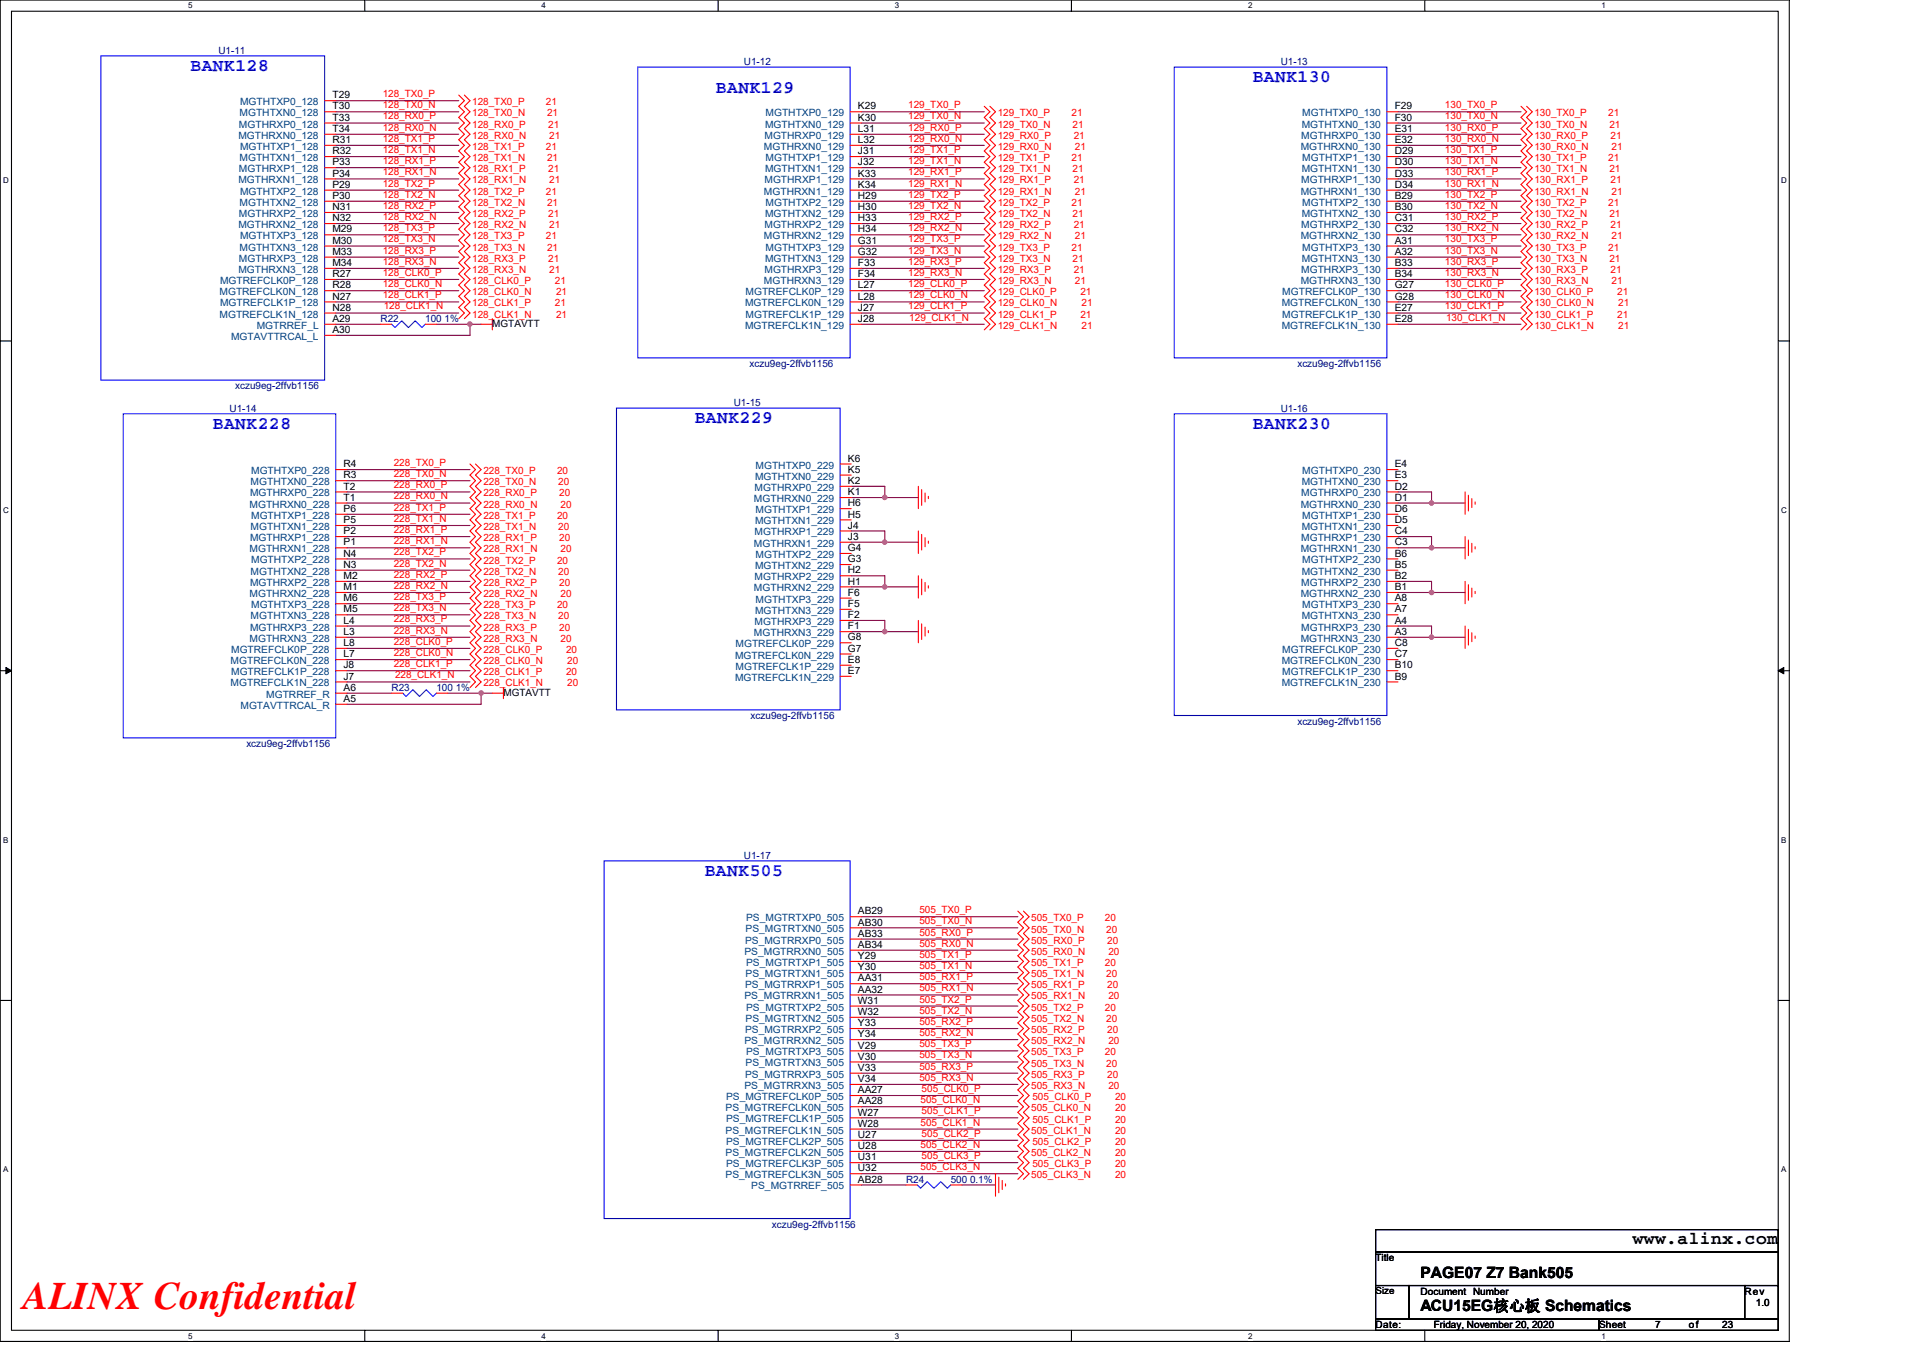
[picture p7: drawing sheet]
<svg xmlns="http://www.w3.org/2000/svg" width="297mm" height="210mm" viewBox="0 0 297 210" stroke-linecap="round" stroke-linejoin="round" font-family="sans-serif">
<defs><g id="words">
<text font-size="6" fill="#f00" x="3.5" y="202.3">ALINX Confidential</text>
<g font-size="2.8" fill="#00f">
<text x="29.4" y="10.9">BANK128</text>
<text x="110.6" y="14.4">BANK129</text>
<text x="193.5" y="12.7">BANK130</text>
<text x="107.3" y="65.3">BANK229</text>
<text x="32.9" y="66.2">BANK228</text>
<text x="193.5" y="66.2">BANK230</text>
<text x="108.9" y="135.3">BANK505</text>
</g>
<text font-size="2.8" x="252.2" y="192.3">www.alinx.com</text>
<g font-size="2.4">
<text x="219.4" y="197.4">PAGE07 Z7 Bank505</text>
<text x="219.4" y="202.6">ACU15EG核心板 Schematics</text>
</g>
<g font-size="1.5" fill="#000080">
<text x="33.7" y="8.3">U1-11</text>
<text x="114.9" y="10">U1-12</text>
<text x="197.8" y="10">U1-13</text>
<text x="58.8" y="49.8">R22</text>
<text x="65.7" y="49.8">100 1%</text>
<text x="115.8" y="56.7">xczu9eg-2ffvb1156</text>
<text x="200.4" y="56.7">xczu9eg-2ffvb1156</text>
<text x="35.5" y="63.6">U1-14</text>
<text x="36.3" y="60.1">xczu9eg-2ffvb1156</text>
<text x="113.3" y="62.7">U1-15</text>
<text x="197.8" y="63.6">U1-16</text>
<text x="60.5" y="106.8">R23</text>
<text x="67.4" y="106.8">100 1%</text>
<text x="115.9" y="111.1">xczu9eg-2ffvb1156</text>
<text x="200.4" y="112">xczu9eg-2ffvb1156</text>
<text x="38.1" y="115.4">xczu9eg-2ffvb1156</text>
<text x="114.9" y="132.7">U1-17</text>
<text x="140" y="182.8">R24</text>
<text x="146.9" y="182.8">500 0.1%</text>
<text x="119.2" y="189.7">xczu9eg-2ffvb1156</text>
</g>
<g font-size="1.5" fill="#004080">
<text x="37" y="18">MGTHTXN0_128</text>
<text x="37.1" y="16.3">MGTHTXP0_128</text>
<text x="118.3" y="18">MGTHTXP0_129</text>
<text x="201.2" y="18">MGTHTXP0_130</text>
<text x="36.8" y="21.4">MGTHRXN0_128</text>
<text x="36.9" y="19.7">MGTHRXP0_128</text>
<text x="37.1" y="23.2">MGTHTXP1_128</text>
<text x="118" y="23.2">MGTHRXN0_129</text>
<text x="118.1" y="21.4">MGTHRXP0_129</text>
<text x="118.2" y="19.7">MGTHTXN0_129</text>
<text x="200.9" y="23.2">MGTHRXN0_130</text>
<text x="201" y="21.4">MGTHRXP0_130</text>
<text x="201.1" y="19.7">MGTHTXN0_130</text>
<text x="36.8" y="28.3">MGTHRXN1_128</text>
<text x="36.9" y="26.6">MGTHRXP1_128</text>
<text x="37" y="24.9">MGTHTXN1_128</text>
<text x="118.1" y="28.3">MGTHRXP1_129</text>
<text x="118.2" y="26.6">MGTHTXN1_129</text>
<text x="118.3" y="24.9">MGTHTXP1_129</text>
<text x="201" y="28.3">MGTHRXP1_130</text>
<text x="201.1" y="26.6">MGTHTXN1_130</text>
<text x="201.2" y="24.9">MGTHTXP1_130</text>
<text x="36.8" y="35.2">MGTHRXN2_128</text>
<text x="36.9" y="33.5">MGTHRXP2_128</text>
<text x="37" y="31.8">MGTHTXN2_128</text>
<text x="37.1" y="30.1">MGTHTXP2_128</text>
<text x="118" y="30.1">MGTHRXN1_129</text>
<text x="118.1" y="35.2">MGTHRXP2_129</text>
<text x="118.2" y="33.5">MGTHTXN2_129</text>
<text x="118.3" y="31.8">MGTHTXP2_129</text>
<text x="200.9" y="30.1">MGTHRXN1_130</text>
<text x="201" y="35.2">MGTHRXP2_130</text>
<text x="201.1" y="33.5">MGTHTXN2_130</text>
<text x="201.2" y="31.8">MGTHTXP2_130</text>
<text x="36.9" y="40.4">MGTHRXP3_128</text>
<text x="37" y="38.7">MGTHTXN3_128</text>
<text x="37.1" y="37">MGTHTXP3_128</text>
<text x="118" y="37">MGTHRXN2_129</text>
<text x="118.2" y="40.4">MGTHTXN3_129</text>
<text x="118.3" y="38.7">MGTHTXP3_129</text>
<text x="200.9" y="37">MGTHRXN2_130</text>
<text x="201.1" y="40.4">MGTHTXN3_130</text>
<text x="201.2" y="38.7">MGTHTXP3_130</text>
<text x="33.9" y="45.6">MGTREFCLK0N_128</text>
<text x="34" y="43.9">MGTREFCLK0P_128</text>
<text x="34" y="47.3">MGTREFCLK1P_128</text>
<text x="36.8" y="42.2">MGTHRXN3_128</text>
<text x="115.1" y="47.3">MGTREFCLK0N_129</text>
<text x="115.2" y="45.6">MGTREFCLK0P_129</text>
<text x="118" y="43.9">MGTHRXN3_129</text>
<text x="118.1" y="42.2">MGTHRXP3_129</text>
<text x="198" y="47.3">MGTREFCLK0N_130</text>
<text x="198.1" y="45.6">MGTREFCLK0P_130</text>
<text x="200.9" y="43.9">MGTHRXN3_130</text>
<text x="201" y="42.2">MGTHRXP3_130</text>
<text x="33.9" y="49.1">MGTREFCLK1N_128</text>
<text x="35.7" y="52.5">MGTAVTTRCAL_L</text>
<text x="39.7" y="50.8">MGTRREF_L</text>
<text x="115.1" y="50.8">MGTREFCLK1N_129</text>
<text x="115.2" y="49.1">MGTREFCLK1P_129</text>
<text x="198" y="50.8">MGTREFCLK1N_130</text>
<text x="198.1" y="49.1">MGTREFCLK1P_130</text>
<text x="38.6" y="76.7">MGTHRXP0_228</text>
<text x="38.7" y="75">MGTHTXN0_228</text>
<text x="38.8" y="73.3">MGTHTXP0_228</text>
<text x="116.5" y="77.6">MGTHRXN0_229</text>
<text x="116.5" y="75.8">MGTHRXP0_229</text>
<text x="116.6" y="74.1">MGTHTXN0_229</text>
<text x="116.7" y="72.4">MGTHTXP0_229</text>
<text x="201" y="76.7">MGTHRXP0_230</text>
<text x="201.1" y="75">MGTHTXN0_230</text>
<text x="201.2" y="73.3">MGTHTXP0_230</text>
<text x="38.5" y="78.4">MGTHRXN0_228</text>
<text x="38.6" y="83.6">MGTHRXP1_228</text>
<text x="38.7" y="81.9">MGTHTXN1_228</text>
<text x="38.8" y="80.2">MGTHTXP1_228</text>
<text x="116.5" y="82.7">MGTHRXP1_229</text>
<text x="116.6" y="81">MGTHTXN1_229</text>
<text x="116.7" y="79.3">MGTHTXP1_229</text>
<text x="200.9" y="78.4">MGTHRXN0_230</text>
<text x="201" y="83.6">MGTHRXP1_230</text>
<text x="201.1" y="81.9">MGTHTXN1_230</text>
<text x="201.2" y="80.2">MGTHTXP1_230</text>
<text x="38.5" y="85.3">MGTHRXN1_228</text>
<text x="38.7" y="88.8">MGTHTXN2_228</text>
<text x="38.8" y="87.1">MGTHTXP2_228</text>
<text x="116.5" y="84.5">MGTHRXN1_229</text>
<text x="116.5" y="89.7">MGTHRXP2_229</text>
<text x="116.6" y="87.9">MGTHTXN2_229</text>
<text x="116.7" y="86.2">MGTHTXP2_229</text>
<text x="200.9" y="85.3">MGTHRXN1_230</text>
<text x="201.1" y="88.8">MGTHTXN2_230</text>
<text x="201.2" y="87.1">MGTHTXP2_230</text>
<text x="38.5" y="92.2">MGTHRXN2_228</text>
<text x="38.6" y="90.5">MGTHRXP2_228</text>
<text x="38.7" y="95.7">MGTHTXN3_228</text>
<text x="38.8" y="94">MGTHTXP3_228</text>
<text x="116.5" y="91.4">MGTHRXN2_229</text>
<text x="116.6" y="94.8">MGTHTXN3_229</text>
<text x="116.7" y="93.1">MGTHTXP3_229</text>
<text x="200.9" y="92.2">MGTHRXN2_230</text>
<text x="201" y="90.5">MGTHRXP2_230</text>
<text x="201.1" y="95.7">MGTHTXN3_230</text>
<text x="201.2" y="94">MGTHTXP3_230</text>
<text x="35.7" y="100.9">MGTREFCLK0P_228</text>
<text x="38.5" y="99.2">MGTHRXN3_228</text>
<text x="38.6" y="97.4">MGTHRXP3_228</text>
<text x="113.5" y="101.7">MGTREFCLK0N_229</text>
<text x="113.6" y="100">MGTREFCLK0P_229</text>
<text x="116.5" y="98.3">MGTHRXN3_229</text>
<text x="116.5" y="96.6">MGTHRXP3_229</text>
<text x="198.1" y="100.9">MGTREFCLK0P_230</text>
<text x="200.9" y="99.2">MGTHRXN3_230</text>
<text x="201" y="97.4">MGTHRXP3_230</text>
<text x="35.6" y="102.6">MGTREFCLK0N_228</text>
<text x="35.6" y="106.1">MGTREFCLK1N_228</text>
<text x="35.7" y="104.3">MGTREFCLK1P_228</text>
<text x="41.1" y="107.8">MGTRREF_R</text>
<text x="113.5" y="105.2">MGTREFCLK1N_229</text>
<text x="113.6" y="103.5">MGTREFCLK1P_229</text>
<text x="198" y="102.6">MGTREFCLK0N_230</text>
<text x="198" y="106.1">MGTREFCLK1N_230</text>
<text x="198.1" y="104.3">MGTREFCLK1P_230</text>
<text x="37.1" y="109.5">MGTAVTTRCAL_R</text>
<text x="115.2" y="142.3">PS_MGTRTXP0_505</text>
<text x="115" y="147.5">PS_MGTRRXN0_505</text>
<text x="115.1" y="145.8">PS_MGTRRXP0_505</text>
<text x="115.2" y="144.1">PS_MGTRTXN0_505</text>
<text x="115.2" y="149.2">PS_MGTRTXP1_505</text>
<text x="115" y="154.4">PS_MGTRRXN1_505</text>
<text x="115.1" y="152.7">PS_MGTRRXP1_505</text>
<text x="115.2" y="151">PS_MGTRTXN1_505</text>
<text x="115" y="161.3">PS_MGTRRXN2_505</text>
<text x="115.1" y="159.6">PS_MGTRRXP2_505</text>
<text x="115.2" y="157.9">PS_MGTRTXN2_505</text>
<text x="115.2" y="156.1">PS_MGTRTXP2_505</text>
<text x="115.1" y="166.5">PS_MGTRRXP3_505</text>
<text x="115.2" y="164.8">PS_MGTRTXN3_505</text>
<text x="115.2" y="163.1">PS_MGTRTXP3_505</text>
<text x="112.1" y="171.7">PS_MGTREFCLK0N_505</text>
<text x="112.2" y="170">PS_MGTREFCLK0P_505</text>
<text x="112.2" y="173.4">PS_MGTREFCLK1P_505</text>
<text x="115" y="168.3">PS_MGTRRXN3_505</text>
<text x="112.1" y="175.2">PS_MGTREFCLK1N_505</text>
<text x="112.1" y="178.6">PS_MGTREFCLK2N_505</text>
<text x="112.2" y="176.9">PS_MGTREFCLK2P_505</text>
<text x="112.1" y="182.1">PS_MGTREFCLK3N_505</text>
<text x="112.2" y="180.3">PS_MGTREFCLK3P_505</text>
<text x="116.1" y="183.8">PS_MGTRREF_505</text>
</g>
<g font-size="1.5">
<text x="51.3" y="16.9">T30</text>
<text x="51.3" y="15.2">T29</text>
<text x="132.5" y="16.9">K29</text>
<text x="215.4" y="16.9">F29</text>
<text x="51.3" y="20.4">T34</text>
<text x="51.3" y="23.8">R32</text>
<text x="51.3" y="22.1">R31</text>
<text x="51.3" y="18.6">T33</text>
<text x="132.5" y="22.1">L32</text>
<text x="132.5" y="20.4">L31</text>
<text x="132.5" y="18.6">K30</text>
<text x="132.5" y="23.8">J31</text>
<text x="215.4" y="22.1">E32</text>
<text x="215.4" y="20.4">E31</text>
<text x="215.4" y="18.6">F30</text>
<text x="215.4" y="23.8">D29</text>
<text x="51.3" y="27.3">P34</text>
<text x="51.3" y="29">P29</text>
<text x="51.3" y="25.5">P33</text>
<text x="132.5" y="29">K34</text>
<text x="132.5" y="27.3">K33</text>
<text x="132.5" y="25.5">J32</text>
<text x="215.4" y="29">D34</text>
<text x="215.4" y="27.3">D33</text>
<text x="215.4" y="25.5">D30</text>
<text x="51.3" y="34.2">N32</text>
<text x="51.3" y="30.7">P30</text>
<text x="51.3" y="35.9">M29</text>
<text x="51.3" y="32.5">N31</text>
<text x="132.5" y="35.9">H34</text>
<text x="132.5" y="34.2">H33</text>
<text x="132.5" y="32.5">H30</text>
<text x="132.5" y="30.7">H29</text>
<text x="215.4" y="35.9">C32</text>
<text x="215.4" y="34.2">C31</text>
<text x="215.4" y="32.5">B30</text>
<text x="215.4" y="30.7">B29</text>
<text x="51.3" y="41.1">M34</text>
<text x="51.3" y="37.7">M30</text>
<text x="51.3" y="39.4">M33</text>
<text x="132.5" y="41.1">F33</text>
<text x="132.5" y="39.4">G32</text>
<text x="132.5" y="37.7">G31</text>
<text x="215.4" y="41.1">B33</text>
<text x="215.4" y="39.4">A32</text>
<text x="215.4" y="37.7">A31</text>
<text x="51.3" y="44.6">R28</text>
<text x="51.3" y="42.8">R27</text>
<text x="51.3" y="46.3">N27</text>
<text x="132.5" y="46.3">L28</text>
<text x="132.5" y="44.6">L27</text>
<text x="132.5" y="42.8">F34</text>
<text x="215.4" y="46.3">G28</text>
<text x="215.4" y="44.6">G27</text>
<text x="215.4" y="42.8">B34</text>
<text x="51.3" y="49.7">A29</text>
<text x="51.3" y="48">N28</text>
<text x="51.3" y="51.5">A30</text>
<text x="76" y="50.5">MGTAVTT</text>
<text x="132.5" y="49.7">J28</text>
<text x="132.5" y="48">J27</text>
<text x="215.4" y="49.7">E28</text>
<text x="215.4" y="48">E27</text>
<text x="131" y="71.3">K6</text>
<text x="53.1" y="77.4">T1</text>
<text x="53.1" y="75.6">T2</text>
<text x="53.1" y="73.9">R3</text>
<text x="53.1" y="72.2">R4</text>
<text x="131" y="76.5">K1</text>
<text x="131" y="74.8">K2</text>
<text x="131" y="73">K5</text>
<text x="215.4" y="77.4">D1</text>
<text x="215.4" y="75.6">D2</text>
<text x="215.4" y="73.9">E3</text>
<text x="215.4" y="72.2">E4</text>
<text x="53.1" y="82.6">P2</text>
<text x="53.1" y="80.8">P5</text>
<text x="53.1" y="79.1">P6</text>
<text x="131" y="83.4">J3</text>
<text x="131" y="81.7">J4</text>
<text x="131" y="80">H5</text>
<text x="131" y="78.2">H6</text>
<text x="215.4" y="82.6">C4</text>
<text x="215.4" y="80.8">D5</text>
<text x="215.4" y="79.1">D6</text>
<text x="53.1" y="84.3">P1</text>
<text x="53.1" y="89.5">M2</text>
<text x="53.1" y="87.7">N3</text>
<text x="53.1" y="86">N4</text>
<text x="131" y="88.6">H2</text>
<text x="131" y="86.9">G3</text>
<text x="131" y="85.2">G4</text>
<text x="215.4" y="84.3">C3</text>
<text x="215.4" y="89.5">B2</text>
<text x="215.4" y="87.7">B5</text>
<text x="215.4" y="86">B6</text>
<text x="53.1" y="91.2">M1</text>
<text x="53.1" y="94.6">M5</text>
<text x="53.1" y="92.9">M6</text>
<text x="131" y="90.3">H1</text>
<text x="131" y="95.5">F2</text>
<text x="131" y="93.8">F5</text>
<text x="131" y="92.1">F6</text>
<text x="215.4" y="91.2">B1</text>
<text x="215.4" y="94.6">A7</text>
<text x="215.4" y="92.9">A8</text>
<text x="53.1" y="99.8">L8</text>
<text x="53.1" y="101.6">L7</text>
<text x="53.1" y="98.1">L3</text>
<text x="53.1" y="96.4">L4</text>
<text x="131" y="100.7">G7</text>
<text x="131" y="99">G8</text>
<text x="131" y="97.2">F1</text>
<text x="215.4" y="101.6">C7</text>
<text x="215.4" y="99.8">C8</text>
<text x="215.4" y="98.1">A3</text>
<text x="215.4" y="96.4">A4</text>
<text x="53.1" y="106.7">A6</text>
<text x="53.1" y="103.3">J8</text>
<text x="53.1" y="105">J7</text>
<text x="77.8" y="107.5">MGTAVTT</text>
<text x="131" y="104.1">E7</text>
<text x="131" y="102.4">E8</text>
<text x="215.4" y="105">B9</text>
<text x="215.4" y="103.3">B10</text>
<text x="53.1" y="108.5">A5</text>
<text x="132.5" y="143">AB30</text>
<text x="132.5" y="141.3">AB29</text>
<text x="132.5" y="146.5">AB34</text>
<text x="132.5" y="144.7">AB33</text>
<text x="132.5" y="149.9">Y30</text>
<text x="132.5" y="148.2">Y29</text>
<text x="132.5" y="153.4">AA32</text>
<text x="132.5" y="151.6">AA31</text>
<text x="132.5" y="155.1">W31</text>
<text x="132.5" y="160.3">Y34</text>
<text x="132.5" y="158.6">Y33</text>
<text x="132.5" y="156.8">W32</text>
<text x="132.5" y="167.2">V34</text>
<text x="132.5" y="165.5">V33</text>
<text x="132.5" y="163.7">V30</text>
<text x="132.5" y="162">V29</text>
<text x="132.5" y="170.6">AA28</text>
<text x="132.5" y="168.9">AA27</text>
<text x="132.5" y="172.4">W27</text>
<text x="132.5" y="174.1">W28</text>
<text x="132.5" y="177.5">U28</text>
<text x="132.5" y="175.8">U27</text>
<text x="132.5" y="179.3">U31</text>
<text x="132.5" y="182.7">AB28</text>
<text x="132.5" y="181">U32</text>
<text x="212.5" y="194.9">Title</text>
<text x="212.5" y="200">Size</text>
<text x="219.4" y="200">Document Number</text>
<text x="269.5" y="200">Rev</text>
<text x="271.2" y="201.8">1.0</text>
<text x="212.5" y="205.2">Date:</text>
<text x="221.5" y="205.2">Friday, November 20, 2020</text>
<text x="247" y="205.2">Sheet</text>
<text x="255.7" y="205.2">7</text>
<text x="260.9" y="205.2">of</text>
<text x="266" y="205.2">23</text>
</g>
<g font-size="1.5" fill="#f00">
<text x="59.1" y="16.7">128_TX0_N</text>
<text x="59.1" y="15">128_TX0_P</text>
<text x="72.9" y="16.3">128_TX0_P</text>
<text x="72.9" y="18">128_TX0_N</text>
<text x="84.3" y="16.3">21</text>
<text x="84.5" y="18">21</text>
<text x="140.3" y="16.7">129_TX0_P</text>
<text x="154.1" y="18">129_TX0_P</text>
<text x="165.5" y="18">21</text>
<text x="223.2" y="16.7">130_TX0_P</text>
<text x="237" y="18">130_TX0_P</text>
<text x="248.4" y="18">21</text>
<text x="59.1" y="20.2">128_RX0_N</text>
<text x="59.1" y="18.5">128_RX0_P</text>
<text x="59.1" y="21.9">128_TX1_P</text>
<text x="59.1" y="23.6">128_TX1_N</text>
<text x="72.9" y="19.7">128_RX0_P</text>
<text x="72.9" y="21.4">128_RX0_N</text>
<text x="72.9" y="23.2">128_TX1_P</text>
<text x="84.3" y="23.2">21</text>
<text x="84.7" y="19.7">21</text>
<text x="84.9" y="21.4">21</text>
<text x="140.3" y="21.9">129_RX0_N</text>
<text x="140.3" y="20.2">129_RX0_P</text>
<text x="140.3" y="18.5">129_TX0_N</text>
<text x="140.3" y="23.6">129_TX1_P</text>
<text x="154.1" y="21.4">129_RX0_P</text>
<text x="154.1" y="23.2">129_RX0_N</text>
<text x="154.1" y="19.7">129_TX0_N</text>
<text x="165.7" y="19.7">21</text>
<text x="165.9" y="21.4">21</text>
<text x="166" y="23.2">21</text>
<text x="223.2" y="21.9">130_RX0_N</text>
<text x="223.2" y="20.2">130_RX0_P</text>
<text x="223.2" y="18.5">130_TX0_N</text>
<text x="223.2" y="23.6">130_TX1_P</text>
<text x="237" y="21.4">130_RX0_P</text>
<text x="237" y="23.2">130_RX0_N</text>
<text x="237" y="19.7">130_TX0_N</text>
<text x="248.6" y="19.7">21</text>
<text x="248.8" y="21.4">21</text>
<text x="248.9" y="23.2">21</text>
<text x="59.1" y="25.4">128_RX1_P</text>
<text x="59.1" y="27.1">128_RX1_N</text>
<text x="59.1" y="28.8">128_TX2_P</text>
<text x="72.9" y="26.6">128_RX1_P</text>
<text x="72.9" y="28.3">128_RX1_N</text>
<text x="72.9" y="24.9">128_TX1_N</text>
<text x="84.5" y="24.9">21</text>
<text x="84.7" y="26.6">21</text>
<text x="84.9" y="28.3">21</text>
<text x="140.3" y="27.1">129_RX1_P</text>
<text x="140.3" y="28.8">129_RX1_N</text>
<text x="140.3" y="25.4">129_TX1_N</text>
<text x="154.1" y="28.3">129_RX1_P</text>
<text x="154.1" y="24.9">129_TX1_P</text>
<text x="154.1" y="26.6">129_TX1_N</text>
<text x="165.5" y="24.9">21</text>
<text x="165.7" y="26.6">21</text>
<text x="165.9" y="28.3">21</text>
<text x="223.2" y="27.1">130_RX1_P</text>
<text x="223.2" y="28.8">130_RX1_N</text>
<text x="223.2" y="25.4">130_TX1_N</text>
<text x="237" y="28.3">130_RX1_P</text>
<text x="237" y="24.9">130_TX1_P</text>
<text x="237" y="26.6">130_TX1_N</text>
<text x="248.4" y="24.9">21</text>
<text x="248.6" y="26.6">21</text>
<text x="248.8" y="28.3">21</text>
<text x="59.1" y="34">128_RX2_N</text>
<text x="59.1" y="32.3">128_RX2_P</text>
<text x="59.1" y="30.5">128_TX2_N</text>
<text x="59.1" y="35.7">128_TX3_P</text>
<text x="72.9" y="33.5">128_RX2_P</text>
<text x="72.9" y="35.3">128_RX2_N</text>
<text x="72.9" y="30.1">128_TX2_P</text>
<text x="72.9" y="31.8">128_TX2_N</text>
<text x="84.3" y="30.1">21</text>
<text x="84.5" y="31.8">21</text>
<text x="84.7" y="33.5">21</text>
<text x="84.9" y="35.3">21</text>
<text x="140.3" y="35.7">129_RX2_N</text>
<text x="140.3" y="34">129_RX2_P</text>
<text x="140.3" y="30.5">129_TX2_P</text>
<text x="140.3" y="32.3">129_TX2_N</text>
<text x="154.1" y="30.1">129_RX1_N</text>
<text x="154.1" y="35.3">129_RX2_P</text>
<text x="154.1" y="31.8">129_TX2_P</text>
<text x="154.1" y="33.5">129_TX2_N</text>
<text x="165.5" y="31.8">21</text>
<text x="165.7" y="33.5">21</text>
<text x="165.9" y="35.3">21</text>
<text x="166" y="30.1">21</text>
<text x="223.2" y="35.7">130_RX2_N</text>
<text x="223.2" y="34">130_RX2_P</text>
<text x="223.2" y="30.5">130_TX2_P</text>
<text x="223.2" y="32.3">130_TX2_N</text>
<text x="237" y="30.1">130_RX1_N</text>
<text x="237" y="35.3">130_RX2_P</text>
<text x="237" y="31.8">130_TX2_P</text>
<text x="237" y="33.5">130_TX2_N</text>
<text x="248.4" y="31.8">21</text>
<text x="248.6" y="33.5">21</text>
<text x="248.8" y="35.3">21</text>
<text x="248.9" y="30.1">21</text>
<text x="59.1" y="39.2">128_RX3_P</text>
<text x="59.1" y="40.9">128_RX3_N</text>
<text x="59.1" y="37.5">128_TX3_N</text>
<text x="72.9" y="40.4">128_RX3_P</text>
<text x="72.9" y="37">128_TX3_P</text>
<text x="72.9" y="38.7">128_TX3_N</text>
<text x="84.3" y="37">21</text>
<text x="84.5" y="38.7">21</text>
<text x="84.7" y="40.4">21</text>
<text x="140.3" y="40.9">129_RX3_P</text>
<text x="140.3" y="37.5">129_TX3_P</text>
<text x="140.3" y="39.2">129_TX3_N</text>
<text x="154.1" y="37">129_RX2_N</text>
<text x="154.1" y="38.7">129_TX3_P</text>
<text x="154.1" y="40.4">129_TX3_N</text>
<text x="165.5" y="38.7">21</text>
<text x="165.7" y="40.4">21</text>
<text x="166" y="37">21</text>
<text x="223.2" y="40.9">130_RX3_P</text>
<text x="223.2" y="37.5">130_TX3_P</text>
<text x="223.2" y="39.2">130_TX3_N</text>
<text x="237" y="37">130_RX2_N</text>
<text x="237" y="38.7">130_TX3_P</text>
<text x="237" y="40.4">130_TX3_N</text>
<text x="248.4" y="38.7">21</text>
<text x="248.6" y="40.4">21</text>
<text x="248.9" y="37">21</text>
<text x="59.1" y="44.4">128_CLK0_N</text>
<text x="59.1" y="42.6">128_CLK0_P</text>
<text x="59.1" y="46.1">128_CLK1_P</text>
<text x="59.3" y="47.8">128_CLK1_N</text>
<text x="72.9" y="43.9">128_CLK0_P</text>
<text x="72.9" y="45.6">128_CLK0_N</text>
<text x="72.9" y="47.3">128_CLK1_P</text>
<text x="72.9" y="42.2">128_RX3_N</text>
<text x="84.9" y="42.2">21</text>
<text x="85.7" y="43.9">21</text>
<text x="85.7" y="47.3">21</text>
<text x="85.9" y="45.6">21</text>
<text x="140.3" y="46.1">129_CLK0_N</text>
<text x="140.3" y="44.4">129_CLK0_P</text>
<text x="140.3" y="47.8">129_CLK1_P</text>
<text x="140.3" y="42.6">129_RX3_N</text>
<text x="154.1" y="45.6">129_CLK0_P</text>
<text x="154.1" y="47.3">129_CLK0_N</text>
<text x="154.1" y="42.2">129_RX3_P</text>
<text x="154.1" y="43.9">129_RX3_N</text>
<text x="165.9" y="42.2">21</text>
<text x="166" y="43.9">21</text>
<text x="166.9" y="45.6">21</text>
<text x="167.1" y="47.3">21</text>
<text x="223.2" y="46.1">130_CLK0_N</text>
<text x="223.2" y="44.4">130_CLK0_P</text>
<text x="223.2" y="47.8">130_CLK1_P</text>
<text x="223.2" y="42.6">130_RX3_N</text>
<text x="237" y="45.6">130_CLK0_P</text>
<text x="237" y="47.3">130_CLK0_N</text>
<text x="237" y="42.2">130_RX3_P</text>
<text x="237" y="43.9">130_RX3_N</text>
<text x="248.8" y="42.2">21</text>
<text x="248.9" y="43.9">21</text>
<text x="249.8" y="45.6">21</text>
<text x="250" y="47.3">21</text>
<text x="72.9" y="49.1">128_CLK1_N</text>
<text x="85.9" y="49.1">21</text>
<text x="140.5" y="49.6">129_CLK1_N</text>
<text x="154.1" y="49.1">129_CLK1_P</text>
<text x="154.1" y="50.8">129_CLK1_N</text>
<text x="166.9" y="49.1">21</text>
<text x="167.1" y="50.8">21</text>
<text x="223.4" y="49.6">130_CLK1_N</text>
<text x="237" y="49.1">130_CLK1_P</text>
<text x="237" y="50.8">130_CLK1_N</text>
<text x="249.8" y="49.1">21</text>
<text x="250" y="50.8">21</text>
<text x="60.8" y="77.2">228_RX0_N</text>
<text x="60.8" y="75.5">228_RX0_P</text>
<text x="60.8" y="73.7">228_TX0_N</text>
<text x="60.8" y="72">228_TX0_P</text>
<text x="74.7" y="76.7">228_RX0_P</text>
<text x="74.7" y="73.3">228_TX0_P</text>
<text x="74.7" y="75">228_TX0_N</text>
<text x="86.1" y="73.3">20</text>
<text x="86.2" y="75">20</text>
<text x="86.4" y="76.7">20</text>
<text x="60.8" y="82.4">228_RX1_P</text>
<text x="60.8" y="78.9">228_TX1_P</text>
<text x="60.8" y="80.6">228_TX1_N</text>
<text x="74.7" y="78.4">228_RX0_N</text>
<text x="74.7" y="83.6">228_RX1_P</text>
<text x="74.7" y="80.2">228_TX1_P</text>
<text x="74.7" y="81.9">228_TX1_N</text>
<text x="86.1" y="80.2">20</text>
<text x="86.2" y="81.9">20</text>
<text x="86.4" y="83.6">20</text>
<text x="86.6" y="78.4">20</text>
<text x="60.8" y="84.1">228_RX1_N</text>
<text x="60.8" y="89.3">228_RX2_P</text>
<text x="60.8" y="85.8">228_TX2_P</text>
<text x="60.8" y="87.5">228_TX2_N</text>
<text x="74.7" y="85.3">228_RX1_N</text>
<text x="74.7" y="87.1">228_TX2_P</text>
<text x="74.7" y="88.8">228_TX2_N</text>
<text x="86.1" y="87.1">20</text>
<text x="86.2" y="88.8">20</text>
<text x="86.6" y="85.3">20</text>
<text x="60.8" y="91">228_RX2_N</text>
<text x="60.8" y="92.7">228_TX3_P</text>
<text x="60.8" y="94.4">228_TX3_N</text>
<text x="74.7" y="90.5">228_RX2_P</text>
<text x="74.7" y="92.3">228_RX2_N</text>
<text x="74.7" y="94">228_TX3_P</text>
<text x="74.7" y="95.7">228_TX3_N</text>
<text x="86.1" y="94">20</text>
<text x="86.2" y="95.7">20</text>
<text x="86.4" y="90.5">20</text>
<text x="86.6" y="92.3">20</text>
<text x="60.8" y="101.4">228_CLK0_N</text>
<text x="60.8" y="99.6">228_CLK0_P</text>
<text x="60.8" y="96.2">228_RX3_P</text>
<text x="60.8" y="97.9">228_RX3_N</text>
<text x="74.7" y="100.9">228_CLK0_P</text>
<text x="74.7" y="97.4">228_RX3_P</text>
<text x="74.7" y="99.2">228_RX3_N</text>
<text x="86.4" y="97.4">20</text>
<text x="86.6" y="99.2">20</text>
<text x="87.4" y="100.9">20</text>
<text x="60.8" y="103.1">228_CLK1_P</text>
<text x="61" y="104.8">228_CLK1_N</text>
<text x="74.7" y="102.6">228_CLK0_N</text>
<text x="74.7" y="104.4">228_CLK1_P</text>
<text x="74.7" y="106.1">228_CLK1_N</text>
<text x="87.4" y="104.4">20</text>
<text x="87.6" y="102.6">20</text>
<text x="87.6" y="106.1">20</text>
<text x="142" y="141.1">505_TX0_P</text>
<text x="142" y="142.8">505_TX0_N</text>
<text x="159.3" y="142.3">505_TX0_P</text>
<text x="170.7" y="142.3">20</text>
<text x="142" y="148">505_TX1_P</text>
<text x="142" y="149.7">505_TX1_N</text>
<text x="142" y="144.5">505_RX0_P</text>
<text x="142" y="146.3">505_RX0_N</text>
<text x="159.3" y="144.1">505_TX0_N</text>
<text x="159.3" y="149.2">505_TX1_P</text>
<text x="159.3" y="145.8">505_RX0_P</text>
<text x="159.3" y="147.5">505_RX0_N</text>
<text x="170.7" y="149.2">20</text>
<text x="170.9" y="144.1">20</text>
<text x="171" y="145.8">20</text>
<text x="171.2" y="147.5">20</text>
<text x="142" y="154.9">505_TX2_P</text>
<text x="142" y="151.4">505_RX1_P</text>
<text x="142" y="153.2">505_RX1_N</text>
<text x="159.3" y="151">505_TX1_N</text>
<text x="159.3" y="152.7">505_RX1_P</text>
<text x="159.3" y="154.4">505_RX1_N</text>
<text x="170.9" y="151">20</text>
<text x="171" y="152.7">20</text>
<text x="171.2" y="154.4">20</text>
<text x="142" y="156.6">505_TX2_N</text>
<text x="142" y="161.8">505_TX3_P</text>
<text x="142" y="158.4">505_RX2_P</text>
<text x="142" y="160.1">505_RX2_N</text>
<text x="159.3" y="156.2">505_TX2_P</text>
<text x="159.3" y="157.9">505_TX2_N</text>
<text x="159.3" y="159.6">505_RX2_P</text>
<text x="159.3" y="161.4">505_RX2_N</text>
<text x="170.7" y="156.2">20</text>
<text x="170.9" y="157.9">20</text>
<text x="171" y="159.6">20</text>
<text x="171.2" y="161.4">20</text>
<text x="142" y="163.5">505_TX3_N</text>
<text x="142" y="165.3">505_RX3_P</text>
<text x="142" y="167">505_RX3_N</text>
<text x="159.3" y="163.1">505_TX3_P</text>
<text x="159.3" y="164.8">505_TX3_N</text>
<text x="159.3" y="166.5">505_RX3_P</text>
<text x="170.7" y="163.1">20</text>
<text x="170.9" y="164.8">20</text>
<text x="171" y="166.5">20</text>
<text x="142.2" y="173.9">505_CLK1_N</text>
<text x="142.2" y="170.5">505_CLK0_N</text>
<text x="142.4" y="172.2">505_CLK1_P</text>
<text x="142.4" y="168.7">505_CLK0_P</text>
<text x="159.3" y="168.3">505_RX3_N</text>
<text x="159.3" y="171.7">505_CLK0_N</text>
<text x="159.5" y="173.4">505_CLK1_P</text>
<text x="159.5" y="170">505_CLK0_P</text>
<text x="171.2" y="168.3">20</text>
<text x="172.2" y="171.7">20</text>
<text x="172.2" y="173.4">20</text>
<text x="172.2" y="170">20</text>
<text x="142.2" y="177.4">505_CLK2_N</text>
<text x="142.4" y="179.1">505_CLK3_P</text>
<text x="142.4" y="175.6">505_CLK2_P</text>
<text x="159.3" y="178.6">505_CLK2_N</text>
<text x="159.3" y="175.2">505_CLK1_N</text>
<text x="159.5" y="176.9">505_CLK2_P</text>
<text x="172.2" y="178.6">20</text>
<text x="172.2" y="175.2">20</text>
<text x="172.2" y="176.9">20</text>
<text x="142.2" y="180.8">505_CLK3_N</text>
<text x="159.3" y="182.1">505_CLK3_N</text>
<text x="159.5" y="180.3">505_CLK3_P</text>
<text x="172.2" y="182.1">20</text>
<text x="172.2" y="180.3">20</text>
</g>
<g font-size="1.2">
<text x="29.1" y="1.3">5</text>
<text x="83.6" y="1.3">4</text>
<text x="138.2" y="1.3">3</text>
<text x="192.8" y="1.3">2</text>
<text x="247.4" y="1.3">1</text>
<text x=".5" y="28.3">D</text>
<text x="275.1" y="28.3">D</text>
<text x=".5" y="79.2">C</text>
<text x="275.1" y="79.2">C</text>
<text x=".5" y="130.2">B</text>
<text x="275.1" y="130.2">B</text>
<text x=".5" y="181.1">A</text>
<text x="275.1" y="181.1">A</text>
<text x="29.1" y="206.8">5</text>
<text x="83.6" y="206.8">4</text>
<text x="138.2" y="206.8">3</text>
<text x="192.8" y="206.8">2</text>
<text x="247.4" y="206.8">1</text>
</g>
</g></defs>
<path d="M0 0h276.4v207.3h-276.4zM1.8 1.7h272.9v203.8h-272.9z" fill="none" stroke="#000" stroke-width=".17"/>
<g fill="#fff">
<path d="M29.1 .2h.6v1.4h-.6z"/>
<path d="M29.1 205.7h.6v1.4h-.6z"/>
</g>
<path d="M56.3 0v1.7M56.3 205.5v1.8" fill="none" stroke="#000" stroke-width=".17"/>
<g fill="#fff">
<path d="M83.6 .2h.7v1.4h-.7z"/>
<path d="M83.6 205.7h.7v1.4h-.7z"/>
</g>
<path d="M110.9 0v1.7M110.9 205.5v1.8" fill="none" stroke="#000" stroke-width=".17"/>
<g fill="#fff">
<path d="M138.2 .2h.7v1.4h-.7z"/>
<path d="M138.2 205.7h.7v1.4h-.7z"/>
</g>
<path d="M165.5 0v1.7M165.5 205.5v1.8" fill="none" stroke="#000" stroke-width=".17"/>
<g fill="#fff">
<path d="M192.8 .2h.6v1.4h-.6z"/>
<path d="M192.8 205.7h.6v1.4h-.6z"/>
</g>
<path d="M220.1 0v1.7M220.1 205.5v1.8" fill="none" stroke="#000" stroke-width=".17"/>
<g fill="#fff">
<path d="M247.4 .2h.6v1.4h-.6z"/>
<path d="M247.4 205.7h.6v1.4h-.6z"/>
<path d="M.5 27.2h.8v1.4h-.8z"/>
<path d="M275.1 27.2h.9v1.4h-.9z"/>
<path d="M.5 78.1h.8v1.4h-.8z"/>
<path d="M275.1 78.1h.9v1.4h-.9z"/>
</g>
<path d="M0 52.7h1.8M274.7 52.7h1.7" fill="none" stroke="#000" stroke-width=".17"/>
<g fill="#fff">
<path d="M.5 129.1h.8v1.4h-.8z"/>
<path d="M275.1 129.1h.8v1.4h-.8z"/>
</g>
<path d="M0 103.6h1.8M274.7 103.6h1.7" fill="none" stroke="#000" stroke-width=".17"/>
<path d="M.9 103.1l.9 .5-.9 .5zM274.7 103.6l.8-.5v1z" fill="#000" stroke="#000" stroke-width=".15"/>
<g fill="#fff">
<path d="M.5 180h.8v1.4h-.8z"/>
<path d="M275.1 180h.8v1.4h-.8z"/>
</g>
<path d="M0 154.6h1.8M274.7 154.6h1.7M212.5 190h62.2v3.5h-62.2zM212.5 193.5h62.2v5.1h-62.2zM212.5 198.6h5.2v5.2h-5.2zM217.7 198.6h51.8v5.2h-51.8zM269.5 198.6h5.2v5.2h-5.2zM212.5 203.8h34.5v1.7h-34.5zM247 203.8h27.7v1.7h-27.7z" fill="none" stroke="#000" stroke-width=".17"/>
<g fill="none" stroke="#800040" stroke-width=".17">
<path d="M51.9 19h19M51.9 17.3h19M51.9 15.6h19M133.1 19h18.9M133.1 17.3h18.9M215.9 19h19M215.9 17.3h19M51.9 20.7h19M51.9 25.9h19M51.9 27.6h19M51.9 34.5h19M51.9 32.8h19"/>
<path d="M51.9 39.7h19M51.9 22.5h19M51.9 24.2h19M51.9 29.4h19M51.9 31.1h19M51.9 36.3h19M51.9 38h19M133.1 22.5h18.9M133.1 20.7h18.9M133.1 27.6h18.9M133.1 29.4h18.9M133.1 36.3h18.9"/>
<path d="M133.1 34.5h18.9M133.1 24.2h18.9M133.1 25.9h18.9M133.1 31.1h18.9M133.1 32.8h18.9M133.1 38h18.9M133.1 39.7h18.9M215.9 22.5h19M215.9 20.7h19M215.9 27.6h19M215.9 29.4h19M215.9 36.3h19"/>
<path d="M215.9 34.5h19M215.9 24.2h19M215.9 25.9h19M215.9 31.1h19M215.9 32.8h19M215.9 38h19M215.9 39.7h19M51.9 50.1h6.9M51.9 44.9h19M51.9 43.2h19M51.9 46.7h19M51.9 48.4h19"/>
<path d="M51.9 41.5h19M67.4 50.1h5.2M72.6 50.1v1.7h-20.7M72.6 50.1h1.7M133.1 46.7h18.9M133.1 44.9h18.9M133.1 48.4h18.9M133.1 50.1h18.9M133.1 41.5h18.9M133.1 43.2h18.9M215.9 46.7h19M215.9 44.9h19"/>
<path d="M215.9 48.4h19M215.9 50.1h19M215.9 41.5h19M215.9 43.2h19M53.6 77.7h19M53.6 76h19M53.6 74.3h19M53.6 72.6h19M53.6 79.5h19M131.5 75.1h5.2v1.8M131.5 76.9h5.2M136.7 76.9h5.2"/>
<path d="M215.9 76h5.2v1.7M215.9 77.7h5.2M221.1 77.7h5.2M53.6 82.9h19M53.6 84.6h19M53.6 91.5h19M53.6 89.8h19M53.6 96.7h19M53.6 98.5h19M53.6 81.2h19M53.6 86.4h19M53.6 88.1h19"/>
<path d="M53.6 93.3h19M53.6 95h19M131.5 82h5.2v1.8M131.5 83.8h5.2M131.5 89h5.2v1.7M131.5 90.7h5.2M131.5 95.9h5.2v1.7M131.5 97.6h5.2M136.7 83.8h5.2M136.7 90.7h5.2M136.7 97.6h5.2M215.9 82.9h5.2v1.7"/>
<path d="M215.9 84.6h5.2M215.9 89.8h5.2v1.7M215.9 91.5h5.2M215.9 96.7h5.2v1.8M215.9 98.5h5.2M221.1 84.6h5.2M221.1 91.5h5.2M221.1 98.5h5.2M53.6 107.1h6.9M53.6 101.9h19M53.6 100.2h19M53.6 103.6h19"/>
<path d="M53.6 105.4h19M69.1 107.1h5.2M74.3 107.1v1.7h-20.7M74.3 107.1h1.7M133.1 143.4h24.1M133.1 148.5h24.1M133.1 150.3h24.1M133.1 155.4h24.1M133.1 157.2h24.1M133.1 145.1h24.1M133.1 146.8h24.1M133.1 152h24.1"/>
<path d="M133.1 153.7h24.1M133.1 158.9h24.1M133.1 141.6h24.1M133.1 162.4h24.1M133.1 164.1h24.1M133.1 160.6h24.1M133.1 165.8h24.1M133.1 167.6h24.1M133.1 179.6h24.1M133.1 176.2h24.1M133.1 177.9h24.1M133.1 172.7h24.1"/>
<path d="M133.1 174.5h24.1M133.1 169.3h24.1M133.1 171h24.1M133.1 183.1h6.9M133.1 181.4h24.1M148.6 183.1h5.2"/>
</g>
<g fill="#f0f" stroke="#f0f" stroke-width=".17">
<circle cx="136.7" cy="76.9" r=".34"/>
<circle cx="136.7" cy="83.8" r=".33"/>
<circle cx="136.7" cy="90.7" r=".34"/>
<circle cx="136.7" cy="97.6" r=".34"/>
<circle cx="74.3" cy="107.1" r=".34"/>
<circle cx="72.6" cy="50.1" r=".34"/>
<circle cx="221.1" cy="77.7" r=".34"/>
<circle cx="221.1" cy="84.6" r=".34"/>
<circle cx="221.1" cy="91.5" r=".34"/>
<circle cx="221.1" cy="98.4" r=".34"/>
</g>
<g fill="none" stroke="#f00" stroke-width=".17">
<path d="M50.1 19h1.8M50.1 17.3h1.8M50.1 15.6h1.8M70.9 14.7l.8 .9-.8 .8 .8 .9-.8 .8 .8 .9-.8 .9 .8 .8-.8 .9 .8 .9-.8 .8 .8 .9-.8 .9 .8 .8-.8 .9 .8 .8-.8 .9 .8 .9-.8 .8 .8 .9-.8 .9 .8 .8-.8 .9 .8 .8-.8 .9 .8 .9-.8 .8 .8 .9-.8 .9 .8 .8-.8 .9 .8 .9-.8 .8 .8 .9-.8 .8 .8 .9-.8 .9 .8 .9-.8 .8 .8 .9-.8 .8M71.7 14.7l.9 .9-.9 .8 .9 .9-.9 .8 .9 .9-.9 .9 .9 .8-.9 .9 .9 .9-.9 .8 .9 .9-.9 .9 .9 .8-.9 .9 .9 .8-.9 .9 .9 .9-.9 .8 .9 .9-.9 .9 .9 .8-.9 .9 .9 .8-.9 .9 .9 .9-.9 .8 .9 .9-.9 .9 .9 .8-.9 .9 .9 .9-.9 .8 .9 .9-.9 .8 .9 .9-.9 .9 .9 .9-.9 .8 .9 .9-.9 .8M131.3 19h1.8M131.3 17.3h1.8M152 16.4l.9 .9-.9 .8 .9 .9-.9 .9 .9 .8-.9 .9 .9 .9-.9 .8 .9 .9-.9 .9 .9 .8-.9 .9 .9 .8-.9 .9 .9 .9-.9 .8 .9 .9-.9 .9 .9 .8-.9 .9 .9 .8-.9 .9 .9 .9-.9 .8 .9 .9-.9 .9 .9 .8-.9 .9 .9 .9-.9 .8 .9 .9-.9 .8 .9 .9-.9 .9 .9 .9-.9 .8 .9 .9-.9 .8 .9 .9-.9 .9M152.9 16.4l.9 .9-.9 .8 .9 .9-.9 .9 .9 .8-.9 .9 .9 .9-.9 .8 .9 .9-.9 .9 .9 .8-.9 .9 .9 .8-.9 .9 .9 .9-.9 .8 .9 .9-.9 .9 .9 .8-.9 .9 .9 .8-.9 .9 .9 .9-.9 .8 .9 .9-.9 .9 .9 .8-.9 .9 .9 .9-.9 .8 .9 .9-.9 .8 .9 .9-.9 .9 .9 .9-.9 .8 .9 .9-.9 .8 .9 .9-.9 .9M214.2 19h1.7M214.2 17.3h1.7M234.9 16.4l.9 .9-.9 .8 .9 .9-.9 .9 .9 .8-.9 .9 .9 .9-.9 .8 .9 .9-.9 .9 .9 .8-.9 .9 .9 .8-.9 .9 .9 .9-.9 .8 .9 .9-.9 .9 .9 .8-.9 .9 .9 .8-.9 .9 .9 .9-.9 .8 .9 .9-.9 .9 .9 .8-.9 .9 .9 .9-.9 .8 .9 .9-.9 .8 .9 .9-.9 .9 .9 .9-.9 .8 .9 .9-.9 .8 .9 .9-.9 .9"/>
<path d="M235.8 16.4l.9 .9-.9 .8 .9 .9-.9 .9 .9 .8-.9 .9 .9 .9-.9 .8 .9 .9-.9 .9 .9 .8-.9 .9 .9 .8-.9 .9 .9 .9-.9 .8 .9 .9-.9 .9 .9 .8-.9 .9 .9 .8-.9 .9 .9 .9-.9 .8 .9 .9-.9 .9 .9 .8-.9 .9 .9 .9-.9 .8 .9 .9-.9 .8 .9 .9-.9 .9 .9 .9-.9 .8 .9 .9-.9 .8 .9 .9-.9 .9M50.1 20.7h1.8M50.1 27.6h1.8M50.1 25.9h1.8M50.1 24.2h1.8M50.1 22.5h1.8M50.1 34.5h1.8M50.1 32.8h1.8M50.1 31.1h1.8M50.1 29.4h1.8M50.1 39.7h1.8M50.1 38h1.8"/>
<path d="M50.1 36.3h1.8M131.3 22.5h1.8M131.3 20.7h1.8M131.3 29.4h1.8M131.3 27.6h1.8M131.3 25.9h1.8M131.3 24.2h1.8M131.3 36.3h1.8M131.3 34.5h1.8M131.3 32.8h1.8M131.3 31.1h1.8M131.3 39.7h1.8"/>
<path d="M131.3 38h1.8M214.2 22.5h1.7M214.2 20.7h1.7M214.2 29.4h1.7M214.2 27.6h1.7M214.2 25.9h1.7M214.2 24.2h1.7M214.2 36.3h1.7M214.2 34.5h1.7M214.2 32.8h1.7M214.2 31.1h1.7M214.2 39.7h1.7"/>
<path d="M214.2 38h1.7M50.1 44.9h1.8M50.1 43.2h1.8M50.1 48.4h1.8M50.1 46.7h1.8M50.1 41.5h1.8M50.1 50.1h1.8M50.1 51.8h1.8M58.8 50.1h1.7M65.7 50.1h1.7M74.3 50.1h1.7M76 49.2v1.8"/>
<path d="M131.3 46.7h1.8M131.3 44.9h1.8M131.3 50.1h1.8M131.3 48.4h1.8M131.3 43.2h1.8M131.3 41.5h1.8M214.2 46.7h1.7M214.2 44.9h1.7M214.2 50.1h1.7M214.2 48.4h1.7M214.2 43.2h1.7M214.2 41.5h1.7"/>
<path d="M51.9 77.7h1.7M51.9 76h1.7M51.9 74.3h1.7M51.9 72.6h1.7M51.9 79.5h1.7M72.6 71.7l.8 .9-.8 .8 .8 .9-.8 .8 .8 .9-.8 .9 .8 .8-.8 .9 .8 .9-.8 .8 .8 .9-.8 .8 .8 .9-.8 .9 .8 .8-.8 .9 .8 .9-.8 .8 .8 .9-.8 .9 .8 .8-.8 .9 .8 .8-.8 .9 .8 .9-.8 .8 .8 .9-.8 .9 .8 .8-.8 .9 .8 .9-.8 .8 .8 .9-.8 .8 .8 .9-.8 .9 .8 .8-.8 .9 .8 .9-.8 .8M73.4 71.7l.9 .9-.9 .8 .9 .9-.9 .8 .9 .9-.9 .9 .9 .8-.9 .9 .9 .9-.9 .8 .9 .9-.9 .8 .9 .9-.9 .9 .9 .8-.9 .9 .9 .9-.9 .8 .9 .9-.9 .9 .9 .8-.9 .9 .9 .8-.9 .9 .9 .9-.9 .8 .9 .9-.9 .9 .9 .8-.9 .9 .9 .9-.9 .8 .9 .9-.9 .8 .9 .9-.9 .9 .9 .8-.9 .9 .9 .9-.9 .8M129.8 76.9h1.7M129.8 75.1h1.7M129.8 73.4h1.7M129.8 71.7h1.7M129.8 78.6h1.7"/>
<path d="M141.9 75.1v3.5M142.4 75.6v2.5M142.9 76.2v1.4M143.4 76.7v.3M214.2 77.7h1.7M214.2 76h1.7M214.2 74.3h1.7M214.2 72.6h1.7M214.2 79.5h1.7M226.3 76v3.5M226.8 76.5v2.5M227.3 77v1.4"/>
<path d="M227.9 77.6v.3M51.9 84.6h1.7M51.9 82.9h1.7M51.9 81.2h1.7M51.9 91.5h1.7M51.9 89.8h1.7M51.9 88.1h1.7M51.9 86.4h1.7M51.9 98.5h1.7M51.9 96.7h1.7M51.9 95h1.7M51.9 93.3h1.7"/>
<path d="M129.8 99.3h1.7M129.8 83.8h1.7M129.8 82h1.7M129.8 80.3h1.7M129.8 90.7h1.7M129.8 89h1.7M129.8 87.2h1.7M129.8 85.5h1.7M129.8 97.6h1.7M129.8 95.9h1.7M129.8 94.1h1.7M129.8 92.4h1.7"/>
<path d="M141.9 82v3.5M141.9 89v3.4M141.9 95.9v3.4M142.4 82.6v2.4M142.4 89.5v2.4M142.4 96.4v2.4M142.9 83.1v1.4M142.9 90v1.4M142.9 96.9v1.4M143.4 83.6v.3M143.4 90.5v.4M143.4 97.4v.4"/>
<path d="M214.2 84.6h1.7M214.2 82.9h1.7M214.2 81.2h1.7M214.2 91.5h1.7M214.2 89.8h1.7M214.2 88.1h1.7M214.2 86.4h1.7M214.2 98.5h1.7M214.2 96.7h1.7M214.2 95h1.7M214.2 93.3h1.7M226.3 82.9v3.5"/>
<path d="M226.3 89.8v3.5M226.3 96.7v3.5M226.8 83.4v2.5M226.8 90.3v2.5M226.8 97.2v2.5M227.3 83.9v1.4M227.3 90.9v1.3M227.3 97.8v1.3M227.9 84.5v.3M227.9 91.4v.3M227.9 98.3v.3M51.9 101.9h1.7"/>
<path d="M51.9 100.2h1.7M51.9 105.4h1.7M51.9 103.6h1.7M51.9 108.8h1.7M51.9 107.1h1.7M60.5 107.1h1.7M67.4 107.1h1.7M76 107.1h1.8M77.8 106.2v1.7M129.8 101h1.7M129.8 104.5h1.7M129.8 102.8h1.7"/>
<path d="M214.2 101.9h1.7M214.2 100.2h1.7M214.2 105.4h1.7M214.2 103.6h1.7M131.3 146.8h1.8M131.3 145.1h1.8M131.3 143.4h1.8M131.3 141.6h1.8M131.3 153.7h1.8M131.3 152h1.8M131.3 150.3h1.8M131.3 148.5h1.8"/>
<path d="M131.3 158.9h1.8M131.3 157.2h1.8M131.3 155.4h1.8M157.2 140.8l.9 .8-.9 .9 .9 .9-.9 .8 .9 .9-.9 .9 .9 .8-.9 .9 .9 .8-.9 .9 .9 .9-.9 .8 .9 .9-.9 .9 .9 .8-.9 .9 .9 .8-.9 .9 .9 .9-.9 .9 .9 .8-.9 .9 .9 .8-.9 .9 .9 .9-.9 .8 .9 .9-.9 .9 .9 .8-.9 .9 .9 .9-.9 .8 .9 .9-.9 .8 .9 .9-.9 .9 .9 .8-.9 .9 .9 .9-.9 .8 .9 .9-.9 .8 .9 .9-.9 .9 .9 .8-.9 .9 .9 .9-.9 .8M158.1 140.8l.9 .8-.9 .9 .9 .9-.9 .8 .9 .9-.9 .9 .9 .8-.9 .9 .9 .8-.9 .9 .9 .9-.9 .8 .9 .9-.9 .9 .9 .8-.9 .9 .9 .8-.9 .9 .9 .9-.9 .9 .9 .8-.9 .9 .9 .8-.9 .9 .9 .9-.9 .8 .9 .9-.9 .9 .9 .8-.9 .9 .9 .9-.9 .8 .9 .9-.9 .8 .9 .9-.9 .9 .9 .8-.9 .9 .9 .9-.9 .8 .9 .9-.9 .8 .9 .9-.9 .9 .9 .8-.9 .9 .9 .9-.9 .8M131.3 171h1.8M131.3 169.3h1.8M131.3 174.5h1.8M131.3 172.7h1.8M131.3 177.9h1.8M131.3 176.2h1.8M131.3 160.6h1.8"/>
<path d="M131.3 179.6h1.8M131.3 167.6h1.8M131.3 165.8h1.8M131.3 164.1h1.8M131.3 162.4h1.8M131.3 183.1h1.8M131.3 181.4h1.8M140 183.1h1.7M146.9 183.1h1.7M153.8 181.4v3.4M154.3 181.9v2.4M154.8 182.4v1.4"/>
<path d="M155.3 182.9v.4"/>
</g>
<path d="M15.6 8.6h34.5v50.1h-34.5zM98.5 10.4h32.8v44.9h-32.8zM181.4 10.4h32.8v44.9h-32.8zM60.5 50.1l.5 .5 1.1-1 1 1 1-1 1.1 1 .5-.5M19 63.9h32.9v50.1h-32.9zM95.2 63.1h34.6v46.6h-34.6zM181.4 63.9h32.8v46.7h-32.8zM62.2 107.1l.5 .5 1.1-1 1 1 1-1 1.1 1 .5-.5M93.3 133h38v55.3h-38zM141.7 183.1l.5 .5 1-1 1.1 1 1-1 1 1 .6-.5" fill="none" stroke="#00f" stroke-width=".17"/>
<use href="#words"/>
</svg>
